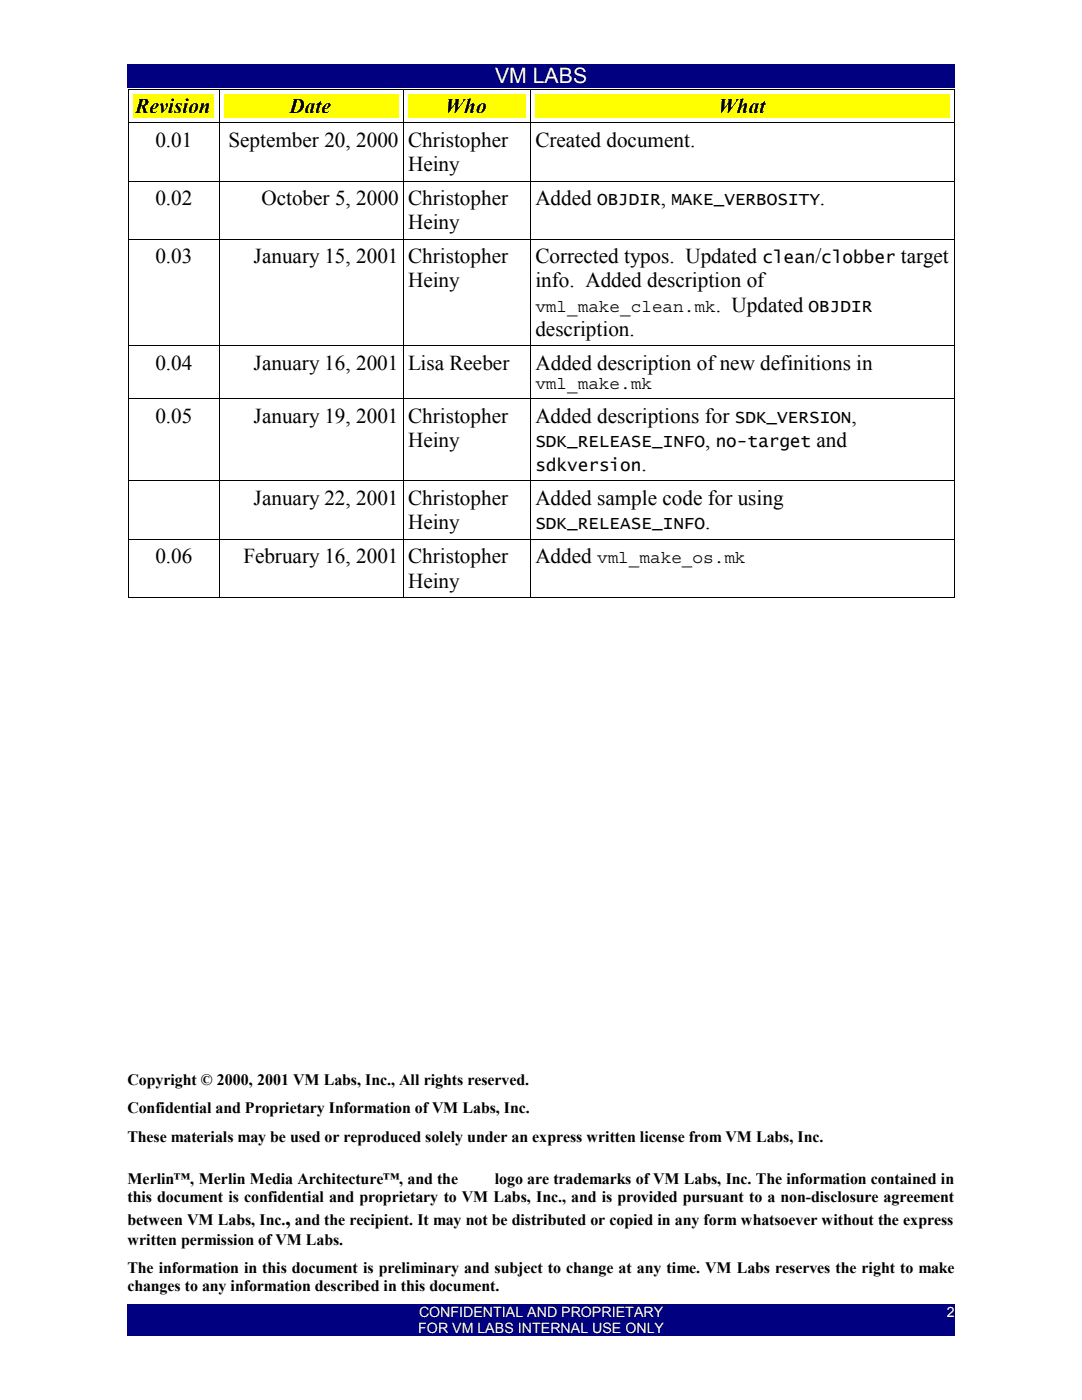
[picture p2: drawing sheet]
<svg xmlns="http://www.w3.org/2000/svg" width="216mm" height="279mm" viewBox="0 0 216 279" stroke-linecap="round" stroke-linejoin="round" font-family="sans-serif">
<defs><g id="words">
<text font-size="4.2" fill="#fff" x="98.8" y="16.5">VM LABS</text>
<g font-size="4.2">
<text x="27" y="22.6">Revision</text>
<text x="57.8" y="22.6">Date</text>
<text x="88.9" y="22.6">Who</text>
<text x="143.3" y="22.6">What</text>
<text x="31" y="29.3">0.01</text>
<text x="45.6" y="29.3">September 20, 2000 Christopher</text>
<text x="106.8" y="29.3">Created document.</text>
<text x="81.4" y="34.1">Heiny</text>
<text x="31" y="40.9">0.02</text>
<text x="52.2" y="40.9">October 5, 2000 Christopher</text>
<text x="106.8" y="40.9">Added</text>
<text x="131.8" y="40.9">,</text>
<text x="163.6" y="40.9">.</text>
<text x="81.4" y="45.7">Heiny</text>
<text x="31" y="52.5">0.03</text>
<text x="50.6" y="52.5">January 15, 2001 Christopher</text>
<text x="106.8" y="52.5">Corrected typos. Updated</text>
<text x="162.7" y="52.5">/</text>
<text x="179.8" y="52.5">target</text>
<text x="81.4" y="57.4">Heiny</text>
<text x="106.8" y="57.4">info. Added description of</text>
<text x="142.8" y="62.2">. Updated</text>
<text x="106.8" y="67">description.</text>
<text x="31" y="73.8">0.04</text>
<text x="50.6" y="73.8">January 16, 2001 Lisa Reeber</text>
<text x="106.9" y="73.8">Added description of new definitions in</text>
<text x="31" y="84.3">0.05</text>
<text x="50.6" y="84.3">January 19, 2001 Christopher</text>
<text x="81.4" y="89.2">Heiny</text>
<text x="106.8" y="84.3">Added descriptions for</text>
<text x="140.7" y="89.2">,</text>
<text x="162.9" y="89.2">and</text>
<text x="169.9" y="84.3">,</text>
<text x="128" y="94">.</text>
<text x="50.6" y="100.8">January 22, 2001 Christopher</text>
<text x="106.8" y="100.8">Added sample code for using</text>
<text x="81.4" y="105.6">Heiny</text>
<text x="140.7" y="105.6">.</text>
<text x="31" y="112.4">0.06</text>
<text x="48.6" y="112.4">February 16, 2001 Christopher</text>
<text x="106.8" y="112.4">Added</text>
<text x="81.4" y="117.3">Heiny</text>
<text x="57" y="244.5">,</text>
</g>
<g font-size="3.5">
<text x="119.1" y="40.9">OBJDIR MAKE_VERBOSITY</text>
<text x="152.1" y="52.5">clean clobber</text>
<text x="106.8" y="62.2">vml_make_clean.mk</text>
<text x="161.3" y="62.2">OBJDIR</text>
<text x="106.8" y="77.6">vml_make.mk</text>
<text x="106.8" y="89.2">SDK_RELEASE_INFO no-target</text>
<text x="146.6" y="84.3">SDK_VERSION</text>
<text x="106.8" y="94">sdkversion</text>
<text x="106.8" y="105.6">SDK_RELEASE_INFO</text>
<text x="119.1" y="112.4">vml_make_os.mk</text>
</g>
<g font-size="3.2">
<text x="25.4" y="216.5">Copyright © 2000, 2001 VM Labs, Inc., All rights reserved.</text>
<text x="25.4" y="222.2">Confidential and Proprietary Information of VM Labs, Inc.</text>
<text x="25.4" y="227.9">These materials may be used or reproduced solely under an express written license from VM Labs, Inc.</text>
<text x="25.4" y="236.3">Merlin™, Merlin Media Architecture™, and the</text>
<text x="25.4" y="239.9">this document is confidential and proprietary to VM Labs, Inc., and is provided pursuant to a non-disclosure agreement</text>
<text x="98.7" y="236.3">logo are trademarks of VM Labs, Inc. The information contained in</text>
<text x="25.4" y="244.5">between VM Labs, Inc. and the recipient. It may not be distributed or copied in any form whatsoever without the express</text>
<text x="25.4" y="248.4">written permission of VM Labs.</text>
<text x="25.4" y="254.1">The information in this document is preliminary and subject to change at any time. VM Labs reserves the right to make</text>
<text x="25.4" y="257.7">changes to any information described in this document.</text>
</g>
<g font-size="2.8" fill="#fff">
<text x="83.6" y="262.9">CONFIDENTIAL AND PROPRIETARY</text>
<text x="189" y="262.9">2</text>
<text x="83.5" y="266.1">FOR VM LABS INTERNAL USE ONLY</text>
</g>
</g></defs>
<path d="M25.4 12.7h165.1v4.7h-165.1z" fill="#000080"/>
<g fill="#ff0">
<path d="M26.7 18.8h16v4.7h-16z"/>
<path d="M44.7 18.8h34.8v4.7h-34.8z"/>
<path d="M81.5 18.8h23.4v4.7h-23.4z"/>
<path d="M106.9 18.8h82.6v4.7h-82.6z"/>
</g>
<g fill="#000080">
<path d="M25.4 260.3h165.1v3.2h-165.1z"/>
<path d="M25.4 263.5h165.1v3.2h-165.1z"/>
</g>
<g fill="none" stroke="#000" stroke-width=".2">
<path d="M25.7 17.8h164.8M25.7 17.8v101.5M43.7 17.8v101.5M80.5 17.8v101.5M105.9 17.8v101.5M190.5 17.8v101.5M25.7 24.5h164.8M25.7 36.1h164.8M25.7 47.7h164.8M25.7 69h164.8M25.7 79.5h164.8M25.7 96h164.8"/>
<path d="M25.7 107.6h164.8M25.7 119.2h164.8"/>
</g>
<use href="#words"/>
</svg>
